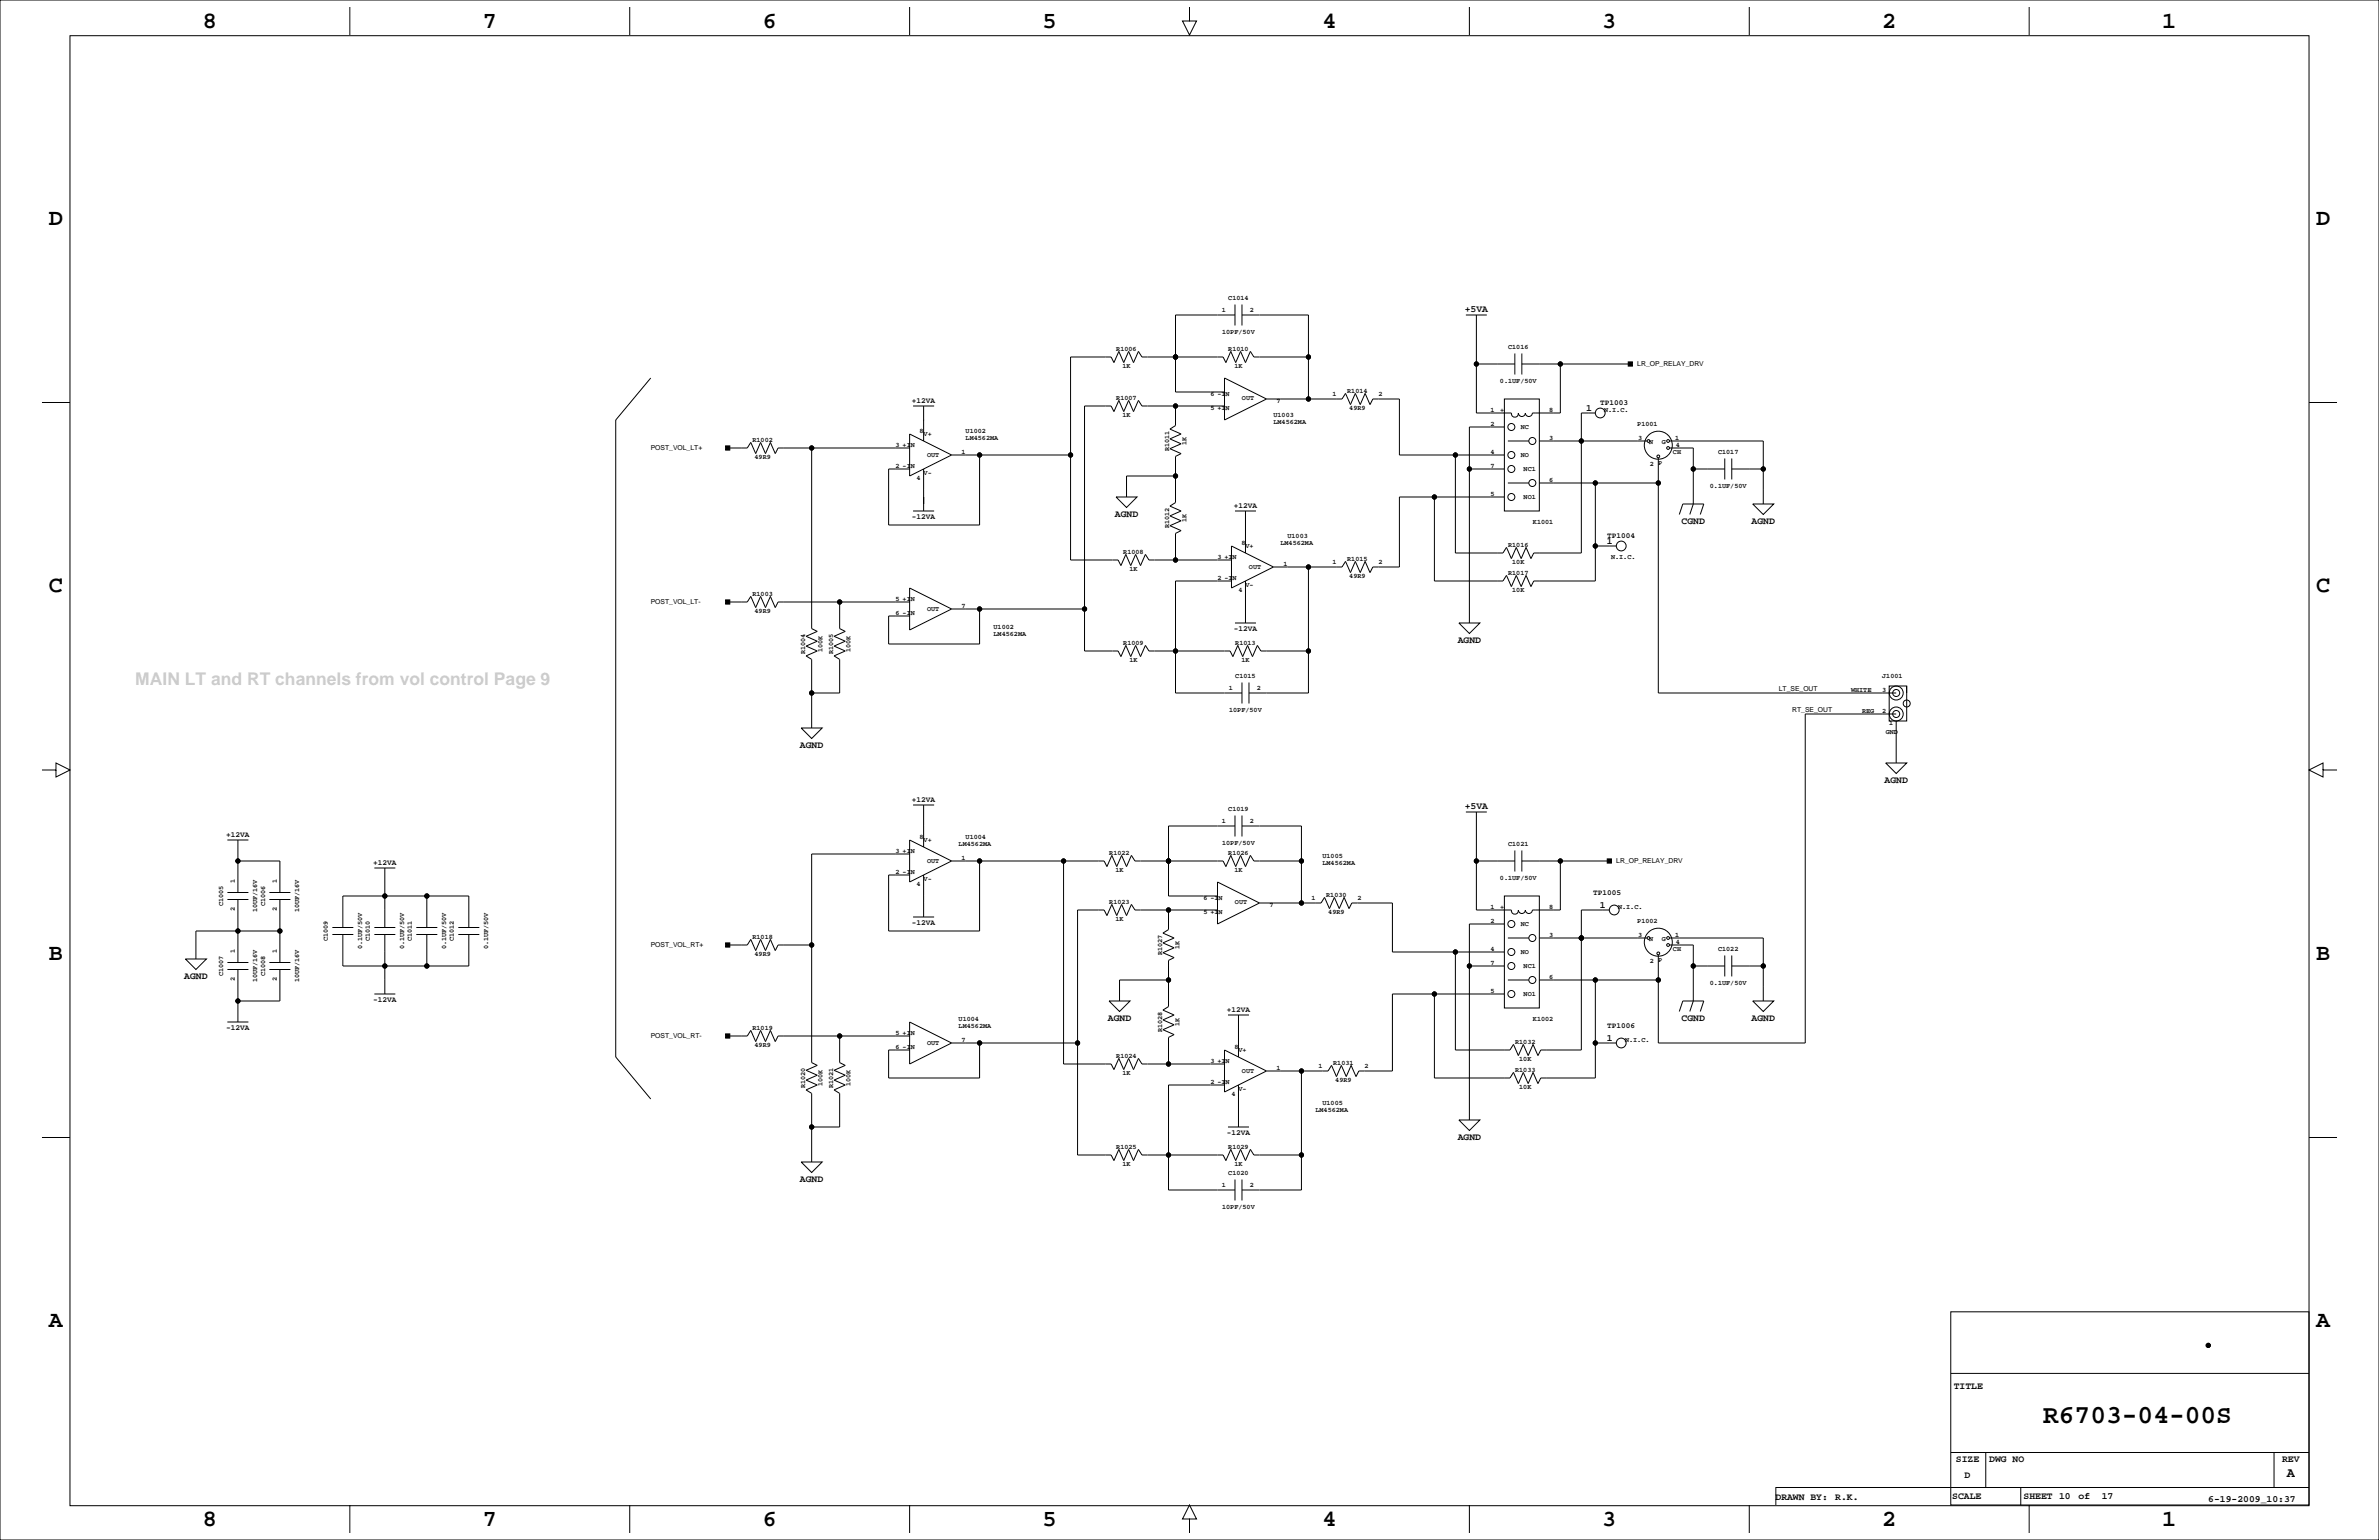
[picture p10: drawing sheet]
<svg xmlns="http://www.w3.org/2000/svg" width="864mm" height="559mm" viewBox="0 0 864 559" stroke-linecap="round" stroke-linejoin="round" font-family="sans-serif">
<defs><g id="words">
<text font-size="9.5" x="741.7" y="516.5">R6703-04-00S</text>
<g font-size="8.5">
<text x="73.7" y="10">8</text>
<text x="175.3" y="10">7</text>
<text x="276.9" y="10">6</text>
<text x="378.5" y="10">5</text>
<text x="480.1" y="10">4</text>
<text x="581.7" y="10">3</text>
<text x="683.3" y="10">2</text>
<text x="784.9" y="10">1</text>
<text x="17.8" y="81.6">D</text>
<text x="840.7" y="81.6">D</text>
<text x="17.8" y="215">C</text>
<text x="840.7" y="215">C</text>
<text x="17.8" y="348.3">B</text>
<text x="840.7" y="348.3">B</text>
<text x="17.8" y="481.7">A</text>
<text x="840.7" y="481.7">A</text>
<text x="73.7" y="553.8">8</text>
<text x="175.3" y="553.8">7</text>
<text x="276.9" y="553.8">6</text>
<text x="378.5" y="553.8">5</text>
<text x="480.1" y="553.8">4</text>
<text x="581.7" y="553.8">3</text>
<text x="683.3" y="553.8">2</text>
<text x="784.9" y="553.8">1</text>
</g>
<text font-size="6.3" fill="#ccc" x="49.1" y="248.4">MAIN LT and RT channels from vol control Page 9</text>
<text font-size="4.9" x="830.1" y="536.1">A</text>
<g font-size="3.5">
<text x="531.7" y="113.3">+5VA</text>
<text x="575.7" y="149.1">1</text>
<text x="404.7" y="187.4">AGND</text>
<text x="610.4" y="190">CGND</text>
<text x="635.8" y="190">AGND</text>
<text x="583.4" y="197.3">1</text>
<text x="529.2" y="233.1">AGND</text>
<text x="290.4" y="271.2">AGND</text>
<text x="684.1" y="283.9">AGND</text>
<text x="531.7" y="293.6">+5VA</text>
<text x="580.8" y="329.4">1</text>
<text x="66.9" y="355.1">AGND</text>
<text x="402.2" y="370.3">AGND</text>
<text x="610.4" y="370.3">CGND</text>
<text x="635.8" y="370.3">AGND</text>
<text x="583.4" y="377.7">1</text>
<text x="529.2" y="413.5">AGND</text>
<text x="290.4" y="428.7">AGND</text>
<text x="709.2" y="504.2">TITLE</text>
<text x="710" y="530.6">SIZE</text>
<text x="722.1" y="530.6">DWG NO</text>
<text x="828.4" y="530.6">REV</text>
<text x="713.2" y="536.2">D</text>
<text x="644.5" y="544.3">DRAWN BY:</text>
<text x="666.2" y="544.4">R.K.</text>
<text x="708.7" y="544">SCALE</text>
<text x="734.6" y="544">SHEET 10</text>
<text x="754.5" y="544">of</text>
<text x="762.9" y="544">17</text>
<text x="801.6" y="544.9">6-19-2009_10:37</text>
</g>
<g font-size="2.8">
<text x="331" y="146.1">+12VA</text>
<text x="580.9" y="147.1">TP1003</text>
<text x="447.9" y="184.2">+12VA</text>
<text x="331" y="188.2">-12VA</text>
<text x="583.4" y="195.4">TP1004</text>
<text x="447.9" y="228.9">-12VA</text>
<text x="331" y="290.9">+12VA</text>
<text x="82.1" y="303.6">+12VA</text>
<text x="135.5" y="313.7">+12VA</text>
<text x="578.4" y="324.9">TP1005</text>
<text x="331" y="335.6">-12VA</text>
<text x="135.5" y="363.5">-12VA</text>
<text x="445.3" y="367.1">+12VA</text>
<text x="82.1" y="373.7">-12VA</text>
<text x="583.4" y="373.2">TP1006</text>
<text x="445.3" y="411.8">-12VA</text>
</g>
<g font-size="2.5">
<text x="443.5" y="113.2">1</text>
<text x="445.9" y="108.9">C1014</text>
<text x="453.6" y="113.2">2</text>
<text x="443.7" y="121.3">10PF/50V</text>
<text x="405.2" y="127.2">R1006</text>
<text x="445.9" y="127.2">R1010</text>
<text x="547.5" y="126.7">C1016</text>
<text x="407.5" y="133.5">1K</text>
<text x="448.1" y="133.5">1K</text>
<text x="594.4" y="133">LR_OP_RELAY_DRV</text>
<text x="439.4" y="143.9">6 -IN</text>
<text x="483.7" y="143.7">1</text>
<text x="489.1" y="142.4">R1014</text>
<text x="500.4" y="143.7">2</text>
<text x="544.5" y="139.1">0.1UF/50V</text>
<text x="405.2" y="145">R1007</text>
<text x="439.4" y="148.9">5 +IN</text>
<text x="450.8" y="145.1">OUT</text>
<text x="463.3" y="146.4">7</text>
<text x="489.8" y="148.8">49R9</text>
<text x="541" y="149.4">1</text>
<text x="544.6" y="149.4">+</text>
<text x="562.4" y="149.4">8</text>
<text x="582.3" y="149.4">N.I.C.</text>
<text x="407.5" y="151.3">1K</text>
<text x="462.3" y="151.5">U1003</text>
<text x="462.3" y="154">LM4562MA</text>
<text x="541" y="154.4">2</text>
<text x="552" y="155.7">NC</text>
<text x="594.4" y="154.4">P1001</text>
<text x="273.2" y="160.2">R1002</text>
<text x="333.8" y="157">8</text>
<text x="335.3" y="158.2">V+</text>
<text x="350.5" y="157">U1002</text>
<text x="350.5" y="159.5">LM4562MA</text>
<text x="430.7" y="161.5" transform="rotate(-90 430.7 161.5)">1K</text>
<text x="562.4" y="159.5">3</text>
<text x="594.6" y="159.5">3</text>
<text x="598.7" y="161">N</text>
<text x="603.3" y="161">G</text>
<text x="608.1" y="159.5">1</text>
<text x="236.2" y="163.4">POST_VOL_LT+</text>
<text x="273.9" y="166.6">49R9</text>
<text x="325.1" y="162.1">3 +IN</text>
<text x="336.6" y="165.9">OUT</text>
<text x="349" y="164.6">1</text>
<text x="424.4" y="163.7" transform="rotate(-90 424.4 163.7)">R1011</text>
<text x="541" y="164.6">4</text>
<text x="552" y="165.9">NO</text>
<text x="607.3" y="164.6">CH</text>
<text x="608.4" y="162.1">4</text>
<text x="623.7" y="164.8">C1017</text>
<text x="325.1" y="169.7">2 -IN</text>
<text x="335.3" y="172.2">V-</text>
<text x="541" y="169.7">7</text>
<text x="553.1" y="170.9">NC1</text>
<text x="598.9" y="169.3">2</text>
<text x="602" y="168.7">P</text>
<text x="332.7" y="174.3">4</text>
<text x="541" y="179.8">5</text>
<text x="562.4" y="174.8">6</text>
<text x="620.7" y="177.2">0.1UF/50V</text>
<text x="553.1" y="181.1">NO1</text>
<text x="424.4" y="191.7" transform="rotate(-90 424.4 191.7)">R1012</text>
<text x="430.7" y="189.4" transform="rotate(-90 430.7 189.4)">1K</text>
<text x="556.5" y="190">K1001</text>
<text x="450.6" y="197.6">8</text>
<text x="464.8" y="197.6">LM4562MA</text>
<text x="467.4" y="195.1">U1003</text>
<text x="407.8" y="200.8">R1008</text>
<text x="442" y="202.7">3 +IN</text>
<text x="452.1" y="198.9">V+</text>
<text x="489.1" y="203.4">R1015</text>
<text x="547.5" y="198.3">R1016</text>
<text x="584.8" y="202.7">N.I.C.</text>
<text x="410" y="207.2">1K</text>
<text x="453.4" y="206.5">OUT</text>
<text x="465.9" y="205.2">1</text>
<text x="483.7" y="204.7">1</text>
<text x="489.8" y="209.7">49R9</text>
<text x="500.4" y="204.7">2</text>
<text x="547.5" y="208.5">R1017</text>
<text x="549" y="204.7">10K</text>
<text x="442" y="210.3">2 -IN</text>
<text x="449.6" y="215">4</text>
<text x="452.1" y="212.9">V-</text>
<text x="549" y="214.8">10K</text>
<text x="236.2" y="219.3">POST_VOL_LT-</text>
<text x="273.2" y="216.1">R1003</text>
<text x="325.1" y="217.9">5 +IN</text>
<text x="336.6" y="221.7">OUT</text>
<text x="349" y="220.5">7</text>
<text x="273.9" y="222.4">49R9</text>
<text x="325.1" y="223">6 -IN</text>
<text x="360.7" y="228.1">U1002</text>
<text x="360.7" y="230.6">LM4562MA</text>
<text x="407.8" y="233.9">R1009</text>
<text x="448.4" y="233.9">R1013</text>
<text x="292.3" y="237.4" transform="rotate(-90 292.3 237.4)">R1004</text>
<text x="298.6" y="236.6" transform="rotate(-90 298.6 236.6)">100K</text>
<text x="302.4" y="237.4" transform="rotate(-90 302.4 237.4)">R1005</text>
<text x="308.8" y="236.6" transform="rotate(-90 308.8 236.6)">100K</text>
<text x="410" y="240.2">1K</text>
<text x="450.6" y="240.2">1K</text>
<text x="683.3" y="245.9">J1001</text>
<text x="446.1" y="250.4">1</text>
<text x="448.4" y="246.1">C1015</text>
<text x="456.2" y="250.4">2</text>
<text x="645.7" y="250.7">LT_SE_OUT</text>
<text x="671.9" y="251">WHITE</text>
<text x="683.3" y="251">3</text>
<text x="446.2" y="258.5">10PF/50V</text>
<text x="650.6" y="258.3">RT_SE_OUT</text>
<text x="676" y="258.6">REG</text>
<text x="683.3" y="258.6">2</text>
<text x="685.8" y="263.2">1</text>
<text x="684.5" y="266.2">GND</text>
<text x="443.5" y="298.6">1</text>
<text x="445.9" y="294.3">C1019</text>
<text x="453.6" y="298.6">2</text>
<text x="333.8" y="304.3">8</text>
<text x="335.3" y="305.6">V+</text>
<text x="350.5" y="304.3">U1004</text>
<text x="325.1" y="309.4">3 +IN</text>
<text x="348" y="306.8">LM4562MA</text>
<text x="349" y="311.9">1</text>
<text x="402.7" y="310.1">R1022</text>
<text x="443.7" y="306.8">10PF/50V</text>
<text x="445.9" y="310.1">R1026</text>
<text x="480.1" y="311.5">U1005</text>
<text x="547.5" y="307">C1021</text>
<text x="325.1" y="317">2 -IN</text>
<text x="336.6" y="313.2">OUT</text>
<text x="404.9" y="316.4">1K</text>
<text x="448.1" y="316.4">1K</text>
<text x="480.1" y="314">LM4562MA</text>
<text x="586.7" y="313.3">LR_OP_RELAY_DRV</text>
<text x="85.3" y="320.5" transform="rotate(-90 85.3 320.5)">1</text>
<text x="100.5" y="320.5" transform="rotate(-90 100.5 320.5)">1</text>
<text x="332.7" y="321.7">4</text>
<text x="335.3" y="319.5">V-</text>
<text x="544.5" y="319.5">0.1UF/50V</text>
<text x="81" y="328.8" transform="rotate(-90 81 328.8)">C1005</text>
<text x="96.2" y="328.8" transform="rotate(-90 96.2 328.8)">C1006</text>
<text x="402.7" y="327.8">R1023</text>
<text x="436.9" y="326.7">6 -IN</text>
<text x="448.3" y="328">OUT</text>
<text x="460.8" y="329.3">7</text>
<text x="476" y="326.6">1</text>
<text x="481.4" y="325.3">R1030</text>
<text x="492.8" y="326.6">2</text>
<text x="541" y="329.7">1</text>
<text x="544.6" y="329.7">+</text>
<text x="562.4" y="329.7">8</text>
<text x="587.4" y="329.7">N.I.C.</text>
<text x="85.3" y="330.7" transform="rotate(-90 85.3 330.7)">2</text>
<text x="93.4" y="331" transform="rotate(-90 93.4 331)">10UF/16V</text>
<text x="100.5" y="330.7" transform="rotate(-90 100.5 330.7)">2</text>
<text x="108.6" y="331" transform="rotate(-90 108.6 331)">10UF/16V</text>
<text x="404.9" y="334.2">1K</text>
<text x="436.9" y="331.8">5 +IN</text>
<text x="482.2" y="331.7">49R9</text>
<text x="541" y="334.8">2</text>
<text x="594.4" y="334.8">P1002</text>
<text x="119.1" y="341.5" transform="rotate(-90 119.1 341.5)">C1009</text>
<text x="134.3" y="341.5" transform="rotate(-90 134.3 341.5)">C1010</text>
<text x="149.5" y="341.5" transform="rotate(-90 149.5 341.5)">C1011</text>
<text x="164.8" y="341.5" transform="rotate(-90 164.8 341.5)">C1012</text>
<text x="273.2" y="340.5">R1018</text>
<text x="552" y="336">NC</text>
<text x="562.4" y="339.9">3</text>
<text x="594.6" y="339.9">3</text>
<text x="598.7" y="341.4">N</text>
<text x="603.3" y="341.4">G</text>
<text x="608.1" y="339.9">1</text>
<text x="85.3" y="345.9" transform="rotate(-90 85.3 345.9)">1</text>
<text x="100.5" y="345.9" transform="rotate(-90 100.5 345.9)">1</text>
<text x="131.5" y="344.5" transform="rotate(-90 131.5 344.5)">0.1UF/50V</text>
<text x="146.7" y="344.5" transform="rotate(-90 146.7 344.5)">0.1UF/50V</text>
<text x="162" y="344.5" transform="rotate(-90 162 344.5)">0.1UF/50V</text>
<text x="177.2" y="344.5" transform="rotate(-90 177.2 344.5)">0.1UF/50V</text>
<text x="236.2" y="343.8">POST_VOL_RT+</text>
<text x="273.9" y="346.9">49R9</text>
<text x="421.8" y="346.6" transform="rotate(-90 421.8 346.6)">R1027</text>
<text x="428.2" y="344.4" transform="rotate(-90 428.2 344.4)">1K</text>
<text x="541" y="344.9">4</text>
<text x="552" y="346.2">NO</text>
<text x="607.3" y="344.9">CH</text>
<text x="608.4" y="342.4">4</text>
<text x="623.7" y="345.1">C1022</text>
<text x="541" y="350">7</text>
<text x="553.1" y="351.3">NC1</text>
<text x="598.9" y="349.6">2</text>
<text x="602" y="349">P</text>
<text x="81" y="354.2" transform="rotate(-90 81 354.2)">C1007</text>
<text x="85.3" y="356.1" transform="rotate(-90 85.3 356.1)">2</text>
<text x="93.4" y="356.4" transform="rotate(-90 93.4 356.4)">10UF/16V</text>
<text x="96.2" y="354.2" transform="rotate(-90 96.2 354.2)">C1008</text>
<text x="100.5" y="356.1" transform="rotate(-90 100.5 356.1)">2</text>
<text x="108.6" y="356.4" transform="rotate(-90 108.6 356.4)">10UF/16V</text>
<text x="562.4" y="355.1">6</text>
<text x="620.7" y="357.6">0.1UF/50V</text>
<text x="541" y="360.2">5</text>
<text x="553.1" y="361.4">NO1</text>
<text x="348" y="370.3">U1004</text>
<text x="556.5" y="370.3">K1002</text>
<text x="236.2" y="376.8">POST_VOL_RT-</text>
<text x="273.2" y="373.6">R1019</text>
<text x="325.1" y="375.4">5 +IN</text>
<text x="348" y="372.9">LM4562MA</text>
<text x="349" y="378">7</text>
<text x="421.8" y="374.5" transform="rotate(-90 421.8 374.5)">R1028</text>
<text x="428.2" y="372.3" transform="rotate(-90 428.2 372.3)">1K</text>
<text x="589.9" y="378">N.I.C.</text>
<text x="273.9" y="379.9">49R9</text>
<text x="325.1" y="380.5">6 -IN</text>
<text x="336.6" y="379.2">OUT</text>
<text x="405.2" y="383.7">R1024</text>
<text x="448.1" y="380.5">8</text>
<text x="449.6" y="381.8">V+</text>
<text x="550" y="378.6">R1032</text>
<text x="439.4" y="385.6">3 +IN</text>
<text x="450.8" y="389.4">OUT</text>
<text x="463.3" y="388.1">1</text>
<text x="478.6" y="387.5">1</text>
<text x="484" y="386.3">R1031</text>
<text x="495.3" y="387.5">2</text>
<text x="550" y="388.8">R1033</text>
<text x="551.5" y="385">10K</text>
<text x="292.3" y="394.9" transform="rotate(-90 292.3 394.9)">R1020</text>
<text x="298.6" y="394.1" transform="rotate(-90 298.6 394.1)">100K</text>
<text x="302.4" y="394.9" transform="rotate(-90 302.4 394.9)">R1021</text>
<text x="308.8" y="394.1" transform="rotate(-90 308.8 394.1)">100K</text>
<text x="407.5" y="390.1">1K</text>
<text x="439.4" y="393.2">2 -IN</text>
<text x="449.6" y="395.7">V-</text>
<text x="484.7" y="392.6">49R9</text>
<text x="551.5" y="395.2">10K</text>
<text x="447" y="397.9">4</text>
<text x="480.1" y="400.8">U1005</text>
<text x="477.5" y="403.4">LM4562MA</text>
<text x="405.2" y="416.7">R1025</text>
<text x="445.9" y="416.7">R1029</text>
<text x="407.5" y="423.1">1K</text>
<text x="448.1" y="423.1">1K</text>
<text x="443.5" y="430.7">1</text>
<text x="445.9" y="426.4">C1020</text>
<text x="453.6" y="430.7">2</text>
<text x="443.7" y="438.8">10PF/50V</text>
</g>
</g></defs>
<g fill="none" stroke="#000" stroke-width=".36">
<path d="M0 0h863.6v558.8h-863.6zM25.4 13h812.8v533.4h-812.8zM127 2.5v10.2M228.6 2.5v10.2M330.2 2.5v10.2M431.8 2.5v5.1h2.5l-2.5 5.1-2.5-5.1h2.5M533.4 2.5v10.2M635 2.5v10.2M736.6 2.5v10.2M448.3 114.3h-21.6v27.9h17.8M448.3 110.5v7.6M450.8 114.3h24.2v30.5"/>
<path d="M450.8 110.5v7.6M532.1 114.3h7.7M535.9 114.3v35.6h12.7M236.2 137.2l-12.7 15.2v231.1l12.7 15.3M426.7 129.5h.1M444.5 137.2l15.2 7.6-15.2 7.6zM475 129.5h-19.8l-1.3-2-1.8 4.1-1.8-4.1-1.7 4.1-1.8-4.1-1.8 4.1-1-2.1h-29.5l-1.2-2-1.8 4.1-1.8-4.1-1.8 4.1-1.8-4.1-1.7 4.1-1-2.1h-14.8v73.7h17.3l1 2 1.8-4 1.8 4 1.7-4 1.8 4 1.8-4 1.3 2h29.9M535.9 132.1h14M549.9 128.3v7.6M552.4 132.1h39.4M552.4 128.3v7.6M566.4 132.1v17.8h-10.1a1.27 1.27 0 0 1-1.3 1.2 1.27 1.27 0 0 1-1.3-1.2 1.28 1.28 0 0 1-1.3 1.2 1.28 1.28 0 0 1-1.2-1.2 1.27 1.27 0 0 1-1.3 1.5 1.27 1.27 0 0 1-1.2-1.5"/>
<path d="M15.2 146.1h10.2M330.2 157.5l15.2 7.6-15.2 7.6zM331.5 147.3h7.6M335.3 152.4h.1M335.3 147.3v12.7M426.7 147.3v7.1l-2 1.3 4.1 1.8-4.1 1.8 4.1 1.7-4.1 1.8 4.1 1.8-2.1 1v16.8l-2 1.2 4.1 1.8-4.1 1.8 4.1 1.8-4.1 1.8 4.1 1.7-2.1 1v9.7M444.5 147.3h-30l-1.2-2-1.8 4.1-1.8-4.1-1.8 4.1-1.8-4.1-1.7 4.1-1-2.1h-9.7v88.9h12.2l1 2.1 1.8-4.1 1.8 4.1 1.7-4.1 1.8 4.1 1.8-4.1 1.3 2h29.4l1 2.1 1.8-4.1 1.8 4.1 1.8-4.1 1.8 4.1 1.7-4.1 1.3 2h17.3M459.7 144.8h27.5l1.2-2.1 1.8 4.1 1.8-4.1 1.8 4.1 1.8-4.1 1.7 4.1 1-2h9.7v20.3h38.1M546.1 144.8h12.7v40.6h-12.7zM546.1 154.9h-12.7v71.2M579.1 149.9h-5.1v50.8h-17.2l-1 2-1.8-4.1-1.8 4.1-1.8-4.1-1.8 4.1-1.7-4.1-1.3 2.1h-17.3v-35.6M580.4 151.1h.1"/>
<path d="M580.4 149.9h.1M581.7 152.4h.1M582.9 149.9h.1M584.2 149.9h.1M838.2 146.1h10.2M264.2 162.6h7.1l1.2-2.1 1.8 4.1 1.8-4.1 1.8 4.1 1.8-4.1 1.7 4.1 1-2h47.8M294.6 162.6v65.5l2.1 1-4.1 1.8 4.1 1.8-4.1 1.7 4.1 1.8-4.1 1.8 2 1.3v24.9M335.3 170.2v15.2M345.4 165.1h43.2M355.6 165.1v25.4h-33v-20.3h7.6M426.7 172.7h-17.8v7.6M533.4 170.2h12.7"/>
<path d="M547.4 160h7.6M547.4 175.3h7.6M548.6 170.2h.1M558.8 160h39.1M558.8 175.3h43.2M579.1 175.3v35.5h-22.3l-1 2.1-1.8-4.1-1.8 4.1-1.8-4.1-1.8 4.1-1.7-4.1-1.3 2h-24.9v-30.5M596.9 165.1h.1M596.9 162.6h.1M602 166.1v85.4h86.3M605 163.1h.1M606 160h34.1v22.9M606 162.6h8.7v20.3l-1.3 3.8"/>
<path d="M614.7 170.2h11.4M626.1 166.4v7.6M628.6 170.2h11.5M628.6 166.4v7.6M331.5 185.4h7.6M405.1 180.3h7.6l-3.8 3.8zM447 198.1l15.3 7.6-15.3 7.7zM448.3 185.4h7.6M452.1 185.4v15.3M532.1 181.6h.1M546.1 180.3h-38.1v25.4h-9.7l-1 2.1-1.7-4.1-1.8 4.1-1.8-4.1-1.8 4.1-1.8-4.1-1.2 2h-24.9M579.1 198.1h7.6"/>
<path d="M588 199.4h.1M588 198.1h.1M590.5 198.1h.1M591.8 198.1h.1M609.6 186.7l1.3-3.8h7.6l-1.3 3.8M636.3 182.9h7.6l-3.8 3.8zM264.2 218.4h7.1l1.2-2 1.8 4.1 1.8-4.1 1.8 4.1 1.8-4.1 1.7 4.1 1-2.1h47.8M304.8 218.4v9.7l2 1-4 1.8 4 1.8-4 1.7 4 1.8-4 1.8 2 1.3v12.2h-10.2M330.2 213.4l15.2 7.6-15.2 7.6zM447 210.8h-20.3v40.7h24.1M452.1 210.8v15.3M475 205.7v45.8h-21.6"/>
<path d="M589.3 200.7h.1M345.4 221h48.3M355.6 221v12.7h-33v-10.2h7.6M448.3 226.1h7.6M529.6 226.1h7.6l-3.8 3.8zM450.8 247.6v7.7M453.4 247.6v7.7M685.8 248.9h6.3v12.7h-6.3zM688.3 259.1h-33v119.4h-53.3v-32M690.9 252.7h.1M692.1 248.9v2.6M15.2 279.4h5.1v-2.5l5.1 2.5-5.1 2.5v-2.5"/>
<path d="M290.8 264.2h7.6l-3.8 3.8zM684.5 276.9h7.6l-3.8 3.8zM688.3 261.6v15.3M843.3 279.4v-2.5l-5.1 2.5 5.1 2.5v-2.5h5.1M331.5 292.1h7.6M335.3 292.1v15.2M448.3 299.7h-24.1v25.4h17.8M448.3 295.9v7.6M450.8 299.7h21.6v28M450.8 295.9v7.6M532.1 294.6h7.7M535.9 294.6v35.6h12.7"/>
<path d="M82.5 304.8h7.7M86.4 304.8v19M86.4 312.4h15.2v11.4M135.9 315h7.6M139.7 315v21.5M330.2 309.9h-35.6v75.7l2.1 1-4.1 1.8 4.1 1.7-4.1 1.8 4.1 1.8-4.1 1.8 2 1.2v24.9M330.2 304.8l15.2 7.6-15.2 7.6zM335.3 317.5v15.2M345.4 312.4h55.4l1 2.1 1.8-4.1 1.8 4.1 1.8-4.1 1.7 4.1 1.8-4.1 1.3 2h32l1 2.1 1.8-4.1 1.8 4.1 1.7-4.1 1.8 4.1 1.8-4.1 1.3 2h17.2M355.6 312.4v25.4h-33v-20.3h7.6M386.1 312.4v73.7h17.3l1 2 1.7-4.1 1.8 4.1 1.8-4.1 1.8 4.1 1.8-4.1 1.2 2.1h30M424.2 312.4h.1"/>
<path d="M535.9 312.4h14M549.9 308.6v7.6M552.4 312.4h31.8M552.4 308.6v7.6M566.4 312.4v17.8h-10.1a1.27 1.27 0 0 1-1.3 1.3 1.27 1.27 0 0 1-1.3-1.3 1.27 1.27 0 0 1-1.3 1.3 1.27 1.27 0 0 1-1.2-1.3M82.5 323.8h7.7M82.5 326.4h7.7M86.4 326.4v22.8M97.8 323.8h7.6M97.8 326.4h7.6M101.6 326.4v22.8M101.6 337.8h-30.5v10.2"/>
<path d="M120.6 339.1h7.7M120.6 336.5h7.7M124.5 336.5v-11.4h45.7v11.4M124.5 339.1v11.4h45.7v-11.4M135.9 339.1h7.6M135.9 336.5h7.6M139.7 339.1v21.6M151.1 339.1h7.6M151.1 336.5h7.6M154.9 325.1v11.4M154.9 339.1v11.4M166.4 339.1h7.6"/>
<path d="M166.4 336.5h7.6M331.5 332.7h7.6M424.2 330.2v7.1l-2.1 1.3 4.1 1.8-4.1 1.7 4.1 1.8-4.1 1.8 4.1 1.8-2 1v16.8l-2.1 1.2 4.1 1.8-4.1 1.8 4.1 1.8-4.1 1.7 4.1 1.8-2 1v9.7M442 330.2h-30l-1.3-2-1.8 4-1.7-4-1.8 4-1.8-4-1.8 4-1-2h-9.6v88.9h12.2l1 2 1.7-4 1.8 4 1.8-4 1.8 4 1.8-4 1.2 2h29.5l1 2 1.8-4 1.8 4 1.7-4 1.8 4 1.8-4 1.3 2h17.2M442 320l15.2 7.7-15.2 7.6zM457.2 327.7h22.4l1.2-2.1 1.8 4.1 1.8-4.1 1.8 4.1 1.7-4.1 1.8 4.1 1-2h14.8v17.7h40.6M546.1 325.1h12.7v40.7h-12.7zM546.1 335.3h-12.7v71.1M548.7 330.2a1.27 1.27 0 0 0 1.2 1.5 1.27 1.27 0 0 0 1.3-1.5M584.2 330.2h-10.2v50.8h-14.7l-1 2-1.8-4-1.8 4-1.7-4-1.8 4-1.8-4-1.3 2h-19.8v-35.6M585.5 331.5h.1M585.5 330.2h.1"/>
<path d="M586.7 332.7h.1M588 330.2h.1M589.3 330.2h.1M67.3 348h7.6l-3.8 3.8zM82.5 349.2h7.7M82.5 351.8h7.7M86.4 351.8v19M97.8 349.2h7.6M97.8 351.8h7.6M101.6 351.8v11.4h-15.2M264.2 342.9h7.1l1.2-2 1.8 4 1.8-4 1.8 4 1.8-4 1.7 4 1-2h12.2M424.2 355.6h-17.8v7.6"/>
<path d="M533.4 350.5h12.7M547.4 355.6h7.6M547.4 340.4h7.6M548.6 350.5h.1M558.8 355.6h43.2M558.8 340.4h39.1M574 340.4h.1M579.1 355.6v35.6h-19.8l-1 2-1.8-4.1-1.8 4.1-1.7-4.1-1.8 4.1-1.8-4.1-1.3 2.1h-27.4v-30.5M596.9 345.4h.1M596.9 342.9h.1M605 343.4h.1M606 342.9h8.7v20.3l-1.3 3.8"/>
<path d="M606 340.4h34.1v22.8M614.7 350.5h11.4M626.1 346.7v7.6M628.6 350.5h11.5M628.6 346.7v7.6M82.5 370.8h7.7M135.9 360.7h7.6M264.2 375.9h7.1l1.2-2 1.8 4.1 1.8-4.1 1.8 4.1 1.8-4.1 1.7 4.1 1-2.1h47.8M304.8 375.9v9.7l2 1-4 1.8 4 1.7-4 1.8 4 1.8-4 1.8 2 1.2v12.2h-10.2M330.2 370.8l15.2 7.7-15.2 7.6zM345.4 378.5h45.8M355.6 378.5v12.7h-33v-10.2h7.6"/>
<path d="M402.6 363.2h7.6l-3.8 3.8zM445.8 368.3h7.6M449.6 368.3v15.2M532.1 361.9h.1M546.1 360.7h-40.6v27.9h-12.2l-1 2.1-1.8-4.1-1.8 4.1-1.8-4.1-1.8 4.1-1.7-4.1-1.3 2h-22.4M579.1 378.5h7.6M588 379.7h.1M588 378.5h.1M590.5 378.5h.1M591.8 378.5h.1M609.6 367l1.3-3.8h7.6l-1.3 3.8M636.3 363.2h7.6l-3.8 3.8z"/>
<path d="M444.5 393.7h-20.3v38.1h24.1M444.5 381l15.2 7.6-15.2 7.6zM449.6 393.7v15.2M472.4 388.6v43.2h-21.6M589.3 381h.1M15.2 412.8h10.2M445.8 408.9h7.6M529.6 406.4h7.6l-3.8 3.8zM838.2 412.8h10.2M290.8 421.6h7.6l-3.8 3.8zM448.3 428v7.6M450.8 428v7.6"/>
<path d="M708.2 476h130v70.1h-130zM708.2 498.3h130M708.2 527h130M720.9 527v12.8M733.6 539.8v6.3M825.5 527v12.8M838.2 539.8h-193.5v6.3M127 546.1v10.2M228.6 546.1v10.2M330.2 546.1v10.2M431.8 551.2h2.5l-2.5-5.1-2.5 5.1h2.5v5.1M533.4 546.1v10.2"/>
<path d="M635 546.1v10.2M736.6 546.1v10.2"/>
<circle cx="426.7" cy="129.5" r=".76"/>
<circle cx="475" cy="129.5" r=".76"/>
<circle cx="535.9" cy="132.1" r=".76"/>
<circle cx="566.4" cy="132.1" r=".76"/>
<circle cx="426.7" cy="147.3" r=".76"/>
<circle cx="475" cy="144.8" r=".76"/>
<circle cx="548.6" cy="154.9" r="1.27"/>
<circle cx="580.9" cy="149.9" r="1.78"/>
<circle cx="294.6" cy="162.6" r=".76"/>
<circle cx="355.6" cy="165.1" r=".76"/>
<circle cx="388.6" cy="165.1" r=".76"/>
<circle cx="426.7" cy="172.7" r=".76"/>
<circle cx="528.3" cy="165.1" r=".76"/>
<circle cx="533.4" cy="170.2" r=".76"/>
<circle cx="548.6" cy="165.1" r="1.27"/>
<circle cx="548.6" cy="170.2" r="1.27"/>
<circle cx="556.3" cy="175.3" r="1.27"/>
<circle cx="556.3" cy="160" r="1.27"/>
<circle cx="574" cy="160" r=".76"/>
<circle cx="579.1" cy="175.3" r=".76"/>
<circle cx="598.4" cy="160" r=".51"/>
<circle cx="602" cy="161.5" r="5.1"/>
<circle cx="602" cy="165.6" r=".51"/>
<circle cx="602" cy="175.3" r=".76"/>
<circle cx="605.5" cy="160" r=".51"/>
<circle cx="605.5" cy="162.6" r=".51"/>
<circle cx="614.7" cy="170.2" r=".76"/>
<circle cx="640.1" cy="170.2" r=".76"/>
<circle cx="520.7" cy="180.3" r=".76"/>
<circle cx="548.6" cy="180.3" r="1.27"/>
<circle cx="579.1" cy="198.1" r=".76"/>
<circle cx="588.5" cy="198.1" r="1.78"/>
<circle cx="304.8" cy="218.4" r=".76"/>
<circle cx="426.7" cy="203.2" r=".76"/>
<circle cx="475" cy="205.7" r=".76"/>
<circle cx="355.6" cy="221" r=".76"/>
<circle cx="393.7" cy="221" r=".76"/>
<circle cx="426.7" cy="236.2" r=".76"/>
<circle cx="475" cy="236.2" r=".76"/>
<circle cx="294.6" cy="251.5" r=".76"/>
<circle cx="688.3" cy="259.1" r="1.27"/>
<circle cx="688.3" cy="251.5" r="1.27"/>
<circle cx="688.3" cy="251.5" r="2.54"/>
<circle cx="688.3" cy="259.1" r="2.54"/>
<circle cx="692.1" cy="255.3" r="1.27"/>
<circle cx="86.4" cy="312.4" r=".76"/>
<circle cx="355.6" cy="312.4" r=".76"/>
<circle cx="386.1" cy="312.4" r=".76"/>
<circle cx="424.2" cy="312.4" r=".76"/>
<circle cx="472.4" cy="312.4" r=".76"/>
<circle cx="535.9" cy="312.4" r=".76"/>
<circle cx="566.4" cy="312.4" r=".76"/>
<circle cx="86.4" cy="337.8" r=".76"/>
<circle cx="101.6" cy="337.8" r=".76"/>
<circle cx="139.7" cy="325.1" r=".76"/>
<circle cx="154.9" cy="325.1" r=".76"/>
<circle cx="424.2" cy="330.2" r=".76"/>
<circle cx="472.4" cy="327.7" r=".76"/>
<circle cx="548.6" cy="335.3" r="1.27"/>
<circle cx="586" cy="330.2" r="1.78"/>
<circle cx="139.7" cy="350.5" r=".76"/>
<circle cx="154.9" cy="350.5" r=".76"/>
<circle cx="294.6" cy="342.9" r=".76"/>
<circle cx="424.2" cy="355.6" r=".76"/>
<circle cx="528.3" cy="345.4" r=".76"/>
<circle cx="533.4" cy="350.5" r=".76"/>
<circle cx="548.6" cy="345.4" r="1.27"/>
<circle cx="548.6" cy="350.5" r="1.27"/>
<circle cx="556.3" cy="340.4" r="1.27"/>
<circle cx="556.3" cy="355.6" r="1.27"/>
<circle cx="574" cy="340.4" r=".76"/>
<circle cx="579.1" cy="355.6" r=".76"/>
<circle cx="598.4" cy="340.4" r=".51"/>
<circle cx="602" cy="341.9" r="5.1"/>
<circle cx="602" cy="345.9" r=".51"/>
<circle cx="602" cy="355.6" r=".76"/>
<circle cx="605.5" cy="342.9" r=".51"/>
<circle cx="605.5" cy="340.4" r=".51"/>
<circle cx="614.7" cy="350.5" r=".76"/>
<circle cx="640.1" cy="350.5" r=".76"/>
<circle cx="86.4" cy="363.2" r=".76"/>
<circle cx="304.8" cy="375.9" r=".76"/>
<circle cx="355.6" cy="378.5" r=".76"/>
<circle cx="391.2" cy="378.5" r=".76"/>
<circle cx="520.7" cy="360.7" r=".76"/>
<circle cx="548.6" cy="360.7" r="1.27"/>
<circle cx="579.1" cy="378.5" r=".76"/>
<circle cx="588.5" cy="378.5" r="1.78"/>
<circle cx="424.2" cy="386.1" r=".76"/>
<circle cx="472.4" cy="388.6" r=".76"/>
<circle cx="294.6" cy="408.9" r=".76"/>
<circle cx="424.2" cy="419.1" r=".76"/>
<circle cx="472.4" cy="419.1" r=".76"/>
<circle cx="801.6" cy="488.2" r=".76"/>
</g>
<g fill="#000" stroke="#000" stroke-width=".36">
<path d="M591.1 131.3h1.5v1.5h-1.5z" fill-rule="evenodd"/>
<path d="M263.4 161.8h1.5v1.5h-1.5z" fill-rule="evenodd"/>
<path d="M263.4 217.7h1.5v1.5h-1.5z" fill-rule="evenodd"/>
<path d="M583.4 311.7h1.6v1.5h-1.6z" fill-rule="evenodd"/>
<path d="M263.4 342.1h1.5v1.6h-1.5z" fill-rule="evenodd"/>
<path d="M263.4 375.2h1.5v1.5h-1.5z" fill-rule="evenodd"/>
<circle cx="426.7" cy="129.5" r=".76"/>
<circle cx="475" cy="129.5" r=".76"/>
<circle cx="535.9" cy="132.1" r=".76"/>
<circle cx="566.4" cy="132.1" r=".76"/>
<circle cx="426.7" cy="147.3" r=".76"/>
<circle cx="475" cy="144.8" r=".76"/>
<circle cx="294.6" cy="162.6" r=".76"/>
<circle cx="355.6" cy="165.1" r=".76"/>
<circle cx="388.6" cy="165.1" r=".76"/>
<circle cx="426.7" cy="172.7" r=".76"/>
<circle cx="528.3" cy="165.1" r=".76"/>
<circle cx="533.4" cy="170.2" r=".76"/>
<circle cx="574" cy="160" r=".76"/>
<circle cx="579.1" cy="175.3" r=".76"/>
<circle cx="602" cy="175.3" r=".76"/>
<circle cx="614.7" cy="170.2" r=".76"/>
<circle cx="640.1" cy="170.2" r=".76"/>
<circle cx="520.7" cy="180.3" r=".76"/>
<circle cx="579.1" cy="198.1" r=".76"/>
<circle cx="304.8" cy="218.4" r=".76"/>
<circle cx="426.7" cy="203.2" r=".76"/>
<circle cx="475" cy="205.7" r=".76"/>
<circle cx="355.6" cy="221" r=".76"/>
<circle cx="393.7" cy="221" r=".76"/>
<circle cx="426.7" cy="236.2" r=".76"/>
<circle cx="475" cy="236.2" r=".76"/>
<circle cx="294.6" cy="251.5" r=".76"/>
<circle cx="86.4" cy="312.4" r=".76"/>
<circle cx="355.6" cy="312.4" r=".76"/>
<circle cx="386.1" cy="312.4" r=".76"/>
<circle cx="424.2" cy="312.4" r=".76"/>
<circle cx="472.4" cy="312.4" r=".76"/>
<circle cx="535.9" cy="312.4" r=".76"/>
<circle cx="566.4" cy="312.4" r=".76"/>
<circle cx="86.4" cy="337.8" r=".76"/>
<circle cx="101.6" cy="337.8" r=".76"/>
<circle cx="139.7" cy="325.1" r=".76"/>
<circle cx="154.9" cy="325.1" r=".76"/>
<circle cx="424.2" cy="330.2" r=".76"/>
<circle cx="472.4" cy="327.7" r=".76"/>
<circle cx="139.7" cy="350.5" r=".76"/>
<circle cx="154.9" cy="350.5" r=".76"/>
<circle cx="294.6" cy="342.9" r=".76"/>
<circle cx="424.2" cy="355.6" r=".76"/>
<circle cx="528.3" cy="345.4" r=".76"/>
<circle cx="533.4" cy="350.5" r=".76"/>
<circle cx="574" cy="340.4" r=".76"/>
<circle cx="579.1" cy="355.6" r=".76"/>
<circle cx="602" cy="355.6" r=".76"/>
<circle cx="614.7" cy="350.5" r=".76"/>
<circle cx="640.1" cy="350.5" r=".76"/>
<circle cx="86.4" cy="363.2" r=".76"/>
<circle cx="304.8" cy="375.9" r=".76"/>
<circle cx="355.6" cy="378.5" r=".76"/>
<circle cx="391.2" cy="378.5" r=".76"/>
<circle cx="520.7" cy="360.7" r=".76"/>
<circle cx="579.1" cy="378.5" r=".76"/>
<circle cx="424.2" cy="386.1" r=".76"/>
<circle cx="472.4" cy="388.6" r=".76"/>
<circle cx="294.6" cy="408.9" r=".76"/>
<circle cx="424.2" cy="419.1" r=".76"/>
<circle cx="472.4" cy="419.1" r=".76"/>
<circle cx="801.6" cy="488.2" r=".76"/>
</g>
<use href="#words"/>
</svg>
